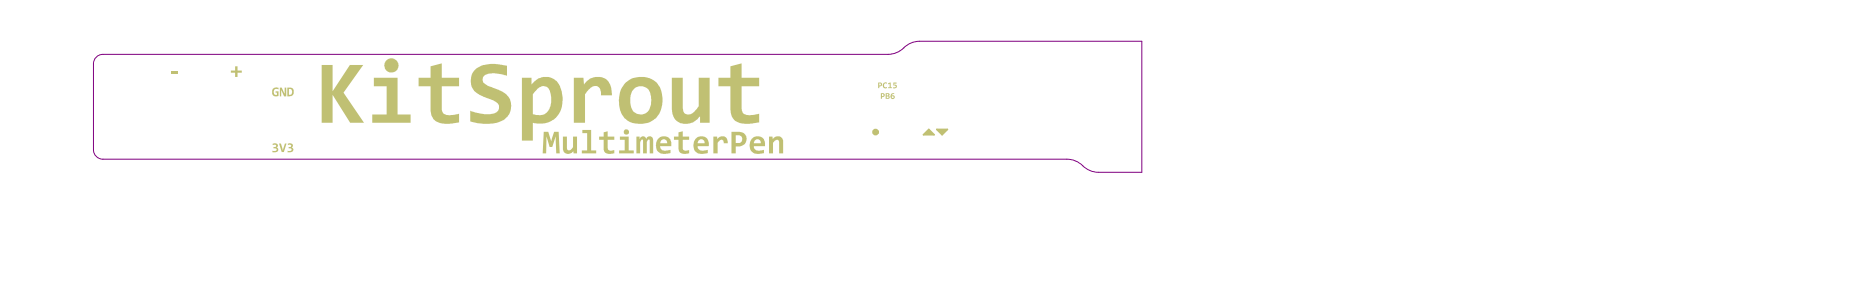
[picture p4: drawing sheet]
<svg xmlns="http://www.w3.org/2000/svg" width="589mm" height="89mm" viewBox="0 0 589 89" stroke-linecap="round" stroke-linejoin="round" font-family="sans-serif">
<path d="M30.3 18.3a2.99 2.99 0 0 1 2.4-1.1h249.2a8.5 8.5 0 0 0 6.1-3l1.8-.8 2.1-.3h70.5v41.4h-13.7a8.5 8.5 0 0 1-6.1-2.9l-1.9-.9-2.1-.3h-305.9a2.99 2.99 0 0 1-3-3v-27.2z" fill="none" stroke="#800080" stroke-width=".32"/>
<g fill="#c0c073">
<path d="M297.3 41h3.4l-1.7 1.6z"/>
<path d="M293.1 42.6l1.7-1.6 1.7 1.6z"/>
</g>
<path d="M293.1 42.6l1.7-1.6 1.7 1.6zM297.3 41h3.4l-1.7 1.6z" fill="none" stroke="#c0c073" stroke-width=".51"/>
<g fill="#c0c073">
<path d="M73.3 22.3h1.3v-1.3h.8v1.3h1.3v.7h-1.3v1.4h-.8v-1.4h-1.3z"/>
<path d="M54.3 22.6h2.2v.7h-2.2z"/>
<path d="M280.4 26.3l.8-.3 .3 .1v.4a.63 .63 0 0 0-.9 .5 .63 .63 0 0 0 .9 .6l-.1 .3a.97 .97 0 0 1-1.1-.4 .97 .97 0 0 1 .1-1.2z"/>
<path d="M281.9 26.4l.8-.3v1.5h.4v.3h-1.2v-.3h.5v-1.1l-.4 .2z"/>
<path d="M283.6 26.1h1v.4h-.8v.3a.64 .64 0 0 1 .9 .7 .64 .64 0 0 1-1 .5l-.2-.1 .1-.3a.37 .37 0 0 0 .7 0 .37 .37 0 0 0-.4-.5h-.3z"/>
<path d="M86.7 28l1.1-.4 .6 .2v.5l-.2-.1a.96 .96 0 0 0-1.3 .7 .96 .96 0 0 0 .8 1.2l.2-.8h-.4v-.4h.9v1.4l-1.3 .1a1.58 1.58 0 0 1-.4-2.4z"/>
<path d="M88.8 27.7h.6l1 2v-2h.5v2.8h-.7l-.9-2v2h-.5z"/>
<path d="M86.5 45.5l.6-.2a.74 .74 0 0 1 1 .4 .74 .74 0 0 1-.4 1 .8 .8 0 0 1 .6 1 .8 .8 0 0 1-1.1 .5h-.7v-.5l.1 .1a.86 .86 0 0 0 1.2-.6l-.3-.3h-.7v-.4h.3a.42 .42 0 0 0 .5-.5 .42 .42 0 0 0-.7-.2l-.4 .1z"/>
<path d="M88.6 45.4h.6l.6 2.2 .6-2.2h.5l-.8 2.7h-.7z"/>
<path d="M91.4 45.4h.9a.65 .65 0 0 1 .7 .5 .65 .65 0 0 1-.5 .8 .81 .81 0 0 1 .5 1.1 .81 .81 0 0 1-1 .4h-.7l.1-.5a.7 .7 0 0 0 .7 .1 .7 .7 0 0 0 .4-.6l-.9-.3v-.4h.4a.42 .42 0 0 0 .3-.6 .42 .42 0 0 0-.7-.1l-.2 .1z"/>
<path d="M172.6 41.7h1.4l1 3.1 .9-3.1h1.4l.4 6.8h-1.1l-.2-5.3-1.1 3.3h-.9l-1-3.3-.1 5.3h-1z"/>
<path d="M178.7 43.2h1.2v3.6a.82 .82 0 0 0 .7 .8 .82 .82 0 0 0 .9-.6l.4-.4v-3.4h1.3v5.3h-1.1l-.1-.6a1.76 1.76 0 0 1-2.1 .8 1.76 1.76 0 0 1-1.2-1.8z"/>
<path d="M184.8 41.1h2.8v6.5h1.6v.9h-4.5v-.9h1.7v-5.5h-1.6z"/>
<path d="M190.2 43.2h1.4v-1.3l1.3-.4v1.7h2.1v1h-2.1v2.6a1.22 1.22 0 0 0 1.9 .7h.2v1l-1.6 .2a1.63 1.63 0 0 1-1.8-1.8v-2.7h-1.4z"/>
<path d="M202 43.2h1v.8a1.08 1.08 0 0 1 1.1-.9 1.08 1.08 0 0 1 1 .9 1.16 1.16 0 0 1 1.5-.8 1.16 1.16 0 0 1 .7 1.6v3.7h-1.1v-3.7a.44 .44 0 0 0-.2-.7 .44 .44 0 0 0-.5 .6l-.2 3.8h-1.2v-3.7a.41 .41 0 0 0-.3-.7 .41 .41 0 0 0-.4 .6l-.2 3.8h-1.2z"/>
<path d="M213.9 43.2h1.5v-1.3l1.3-.4v1.7h2v1h-2v2.6a1.03 1.03 0 0 0 1.6 .8l.4-.1v1l-1.1 .2a1.74 1.74 0 0 1-2.2-1.8v-2.7h-1.5z"/>
<path d="M226.4 43.2h1.2l.2 .7a1.78 1.78 0 0 1 2.2-.7 1.78 1.78 0 0 1 1 2.1h-1.3a.81 .81 0 0 0-.3-1 .81 .81 0 0 0-1 .2l-.6 .7v3.3h-1.4z"/>
<path d="M244.1 43.2h1.1l.1 .9 .1-.3a1.72 1.72 0 0 1 2.1-.6 1.72 1.72 0 0 1 1.1 1.8v3.5h-1.3v-3.4a.89 .89 0 0 0-.8-.9 .89 .89 0 0 0-1 .8l-.1 .2v3.3h-1.3z"/>
<path d="M102.1 20.6h3.5v8.3l5.5-8.3h4.2l-6.3 8.7 6.5 9.6h-4.4l-5.5-8.9v8.9h-3.5z"/>
<path d="M132.9 24.6h3.8v-3.6l3.5-.9v4.5h5.5v2.7h-5.5v6.9a1.99 1.99 0 0 0 2.4 2.3l3.1-.5v2.8l-.8 .1a8.2 8.2 0 0 1-7.2-1.1l-.8-1.3-.2-1.4v-7.8h-3.8z"/>
<path d="M150.4 22.4a9.1 9.1 0 0 1 8.4-1.9l2.1 .3v3.1l-3.9-.7-2.1 .1a1.88 1.88 0 0 0-1.7 1.8 1.88 1.88 0 0 0 1.5 2l1.5 .5a13.4 13.4 0 0 1 5 2.8 5.3 5.3 0 0 1-4 8.5 16.2 16.2 0 0 1-7.9-.5v-3.3l2.8 .8 3 .3a2.99 2.99 0 0 0 3.3-1.9l-.1-1.2-.4-.5-.9-.7-1.7-.6a12.4 12.4 0 0 1-4.6-2.4 5.2 5.2 0 0 1-.3-6.5z"/>
<path d="M182.1 24.6h3.1l.2 2.1a4.9 4.9 0 0 1 7.8-.7l.8 1.6 .2 2.6-3.4-.1a2.25 2.25 0 0 0-1.8-2.9l-.8 .1-.8 .5-1.7 2v9.1h-3.6z"/>
<path d="M213.2 24.6h3.5l.2 10.5a2.08 2.08 0 0 0 1.9 1.2 2.08 2.08 0 0 0 1.8-1.2l1.2-1.5v-9h3.4v14.3h-3l-.1-2.1a5 5 0 0 1-7.9 .8l-.7-1.4-.3-1.6z"/>
<path d="M228 24.6h3.8v-3.6l3.6-.9v4.5h5.6v2.7h-5.6v6.7a2.18 2.18 0 0 0 2.9 2.4l2.7-.4v2.8l-.7 .1a8.4 8.4 0 0 1-7.4-1.1l-.6-1-.4-1.2-.1-8.3h-3.8z"/>
<path d="M279.9 29.8v.6a.37 .37 0 0 0 .5-.3 .37 .37 0 0 0-.5-.3zM279.6 29.5h.5a.66 .66 0 0 1 .8 .7 .66 .66 0 0 1-1 .6v.5h-.3z"/>
<path d="M281.4 29.8v.5l.6-.1-.1-.4zM281.4 30.5v.5l.6-.1v-.4zM281.1 29.5h.7a.44 .44 0 0 1 .5 .3 .44 .44 0 0 1-.3 .5 .49 .49 0 0 1 .4 .7 .49 .49 0 0 1-.7 .3h-.6z"/>
<path d="M283 30.7a.31 .31 0 0 0 .6 0 .31 .31 0 0 0-.6 0zM282.8 29.8l.4-.3h.6v.3h-.6l-.1 .5a.62 .62 0 0 1 .8 .2 .62 .62 0 0 1-.3 .8 .62 .62 0 0 1-.8-.3l-.2-.3z"/>
<path d="M279.1 26.4v.7a.37 .37 0 0 0 .5-.4 .37 .37 0 0 0-.5-.3zM278.7 26.1h.6a.66 .66 0 0 1 .7 .8 .66 .66 0 0 1-.9 .5v.5h-.4z"/>
<path d="M91.7 28.1v1.9h.3a.95 .95 0 0 0 .7-.9 .95 .95 0 0 0-.7-1zM91.2 27.7h.9a1.41 1.41 0 0 1 1.1 1.5 1.41 1.41 0 0 1-1.3 1.3h-.7z"/>
<path d="M198 41.8a.85 .85 0 0 1 1.7 0 .85 .85 0 0 1-1.7 0zM196.8 43.2h2.7v4.4h1.7v.9h-4.7v-.9h1.8v-3.4h-1.5z"/>
<path d="M209.8 44.5l-.3 .8h2.3a1.14 1.14 0 0 0-.7-1.1 1.14 1.14 0 0 0-1.3 .3zM208.8 44.1a2.46 2.46 0 0 1 3-.7 2.46 2.46 0 0 1 1.3 2.9h-3.6a1.59 1.59 0 0 0 2.4 1.3l.9-.2v1.1l-1.6 .2a2.64 2.64 0 0 1-2.9-3.7z"/>
<path d="M221.7 44.5l-.3 .8h2.2a1.09 1.09 0 0 0-.6-1.2 1.09 1.09 0 0 0-1.3 .4zM220.8 43.9a2.38 2.38 0 0 1 3.1-.5 2.38 2.38 0 0 1 1 2.9h-3.5a1.61 1.61 0 0 0 2.4 1.3l.9-.2v1.1l-1.6 .2a2.67 2.67 0 0 1-2.6-1.1 2.67 2.67 0 0 1-.2-2.8z"/>
<path d="M233.5 42.8v2.5h.8a1.22 1.22 0 0 0 1.3-1.3 1.22 1.22 0 0 0-1.3-1.2zM232.2 41.7h2.1a2.36 2.36 0 0 1 2.7 2.4 2.36 2.36 0 0 1-2.9 2.3h-.6v2.1h-1.3z"/>
<path d="M239.5 44.5l-.2 .8h2.2a1.1 1.1 0 0 0-.7-1.1 1.1 1.1 0 0 0-1.3 .3zM238.6 43.9a2.48 2.48 0 0 1 3-.5 2.48 2.48 0 0 1 1.2 2.9h-3.5a1.61 1.61 0 0 0 2.3 1.3l.9-.2v1.1l-1.5 .2a2.67 2.67 0 0 1-2.7-1.1 2.67 2.67 0 0 1-.1-2.8z"/>
<path d="M122 20.7a2.25 2.25 0 0 1 4.5 0 2.25 2.25 0 0 1-4.5 0zM118.7 24.6h7.5v11.6h4.1v2.7h-12.1v-2.7h4.5v-8.9h-4z"/>
<path d="M165.7 24.6h3l.1 2.1a5.2 5.2 0 0 1 5.8-2.2 5.2 5.2 0 0 1 3.7 4.9 7.9 7.9 0 0 1-3.3 8.9 8.8 8.8 0 0 1-5.9 .6v5.6h-3.4zM170.5 28.2l-1.4 1.6v6.4a4 4 0 0 0 5.1-1.5 7.5 7.5 0 0 0 .1-6.4 2.24 2.24 0 0 0-3.8-.1z"/>
<path d="M200.7 28.7l-.2 .5a6.9 6.9 0 0 0 .7 6.3 3.3 3.3 0 0 0 3.8 .3 3.3 3.3 0 0 0 1.6-3.4l.1-.6a4 4 0 0 0-2.8-4.5h-1.1a3 3 0 0 0-2 1.4zM198.4 26.4a7.2 7.2 0 0 1 11 1.2 8.7 8.7 0 0 1-1.9 10.3 7.7 7.7 0 0 1-9.3-.6 9 9 0 0 1 .2-10.9z"/>
</g>
<circle cx="277.9" cy="41.8" r=".42" fill="none" stroke="#c0c073" stroke-width="1.3"/>
</svg>
